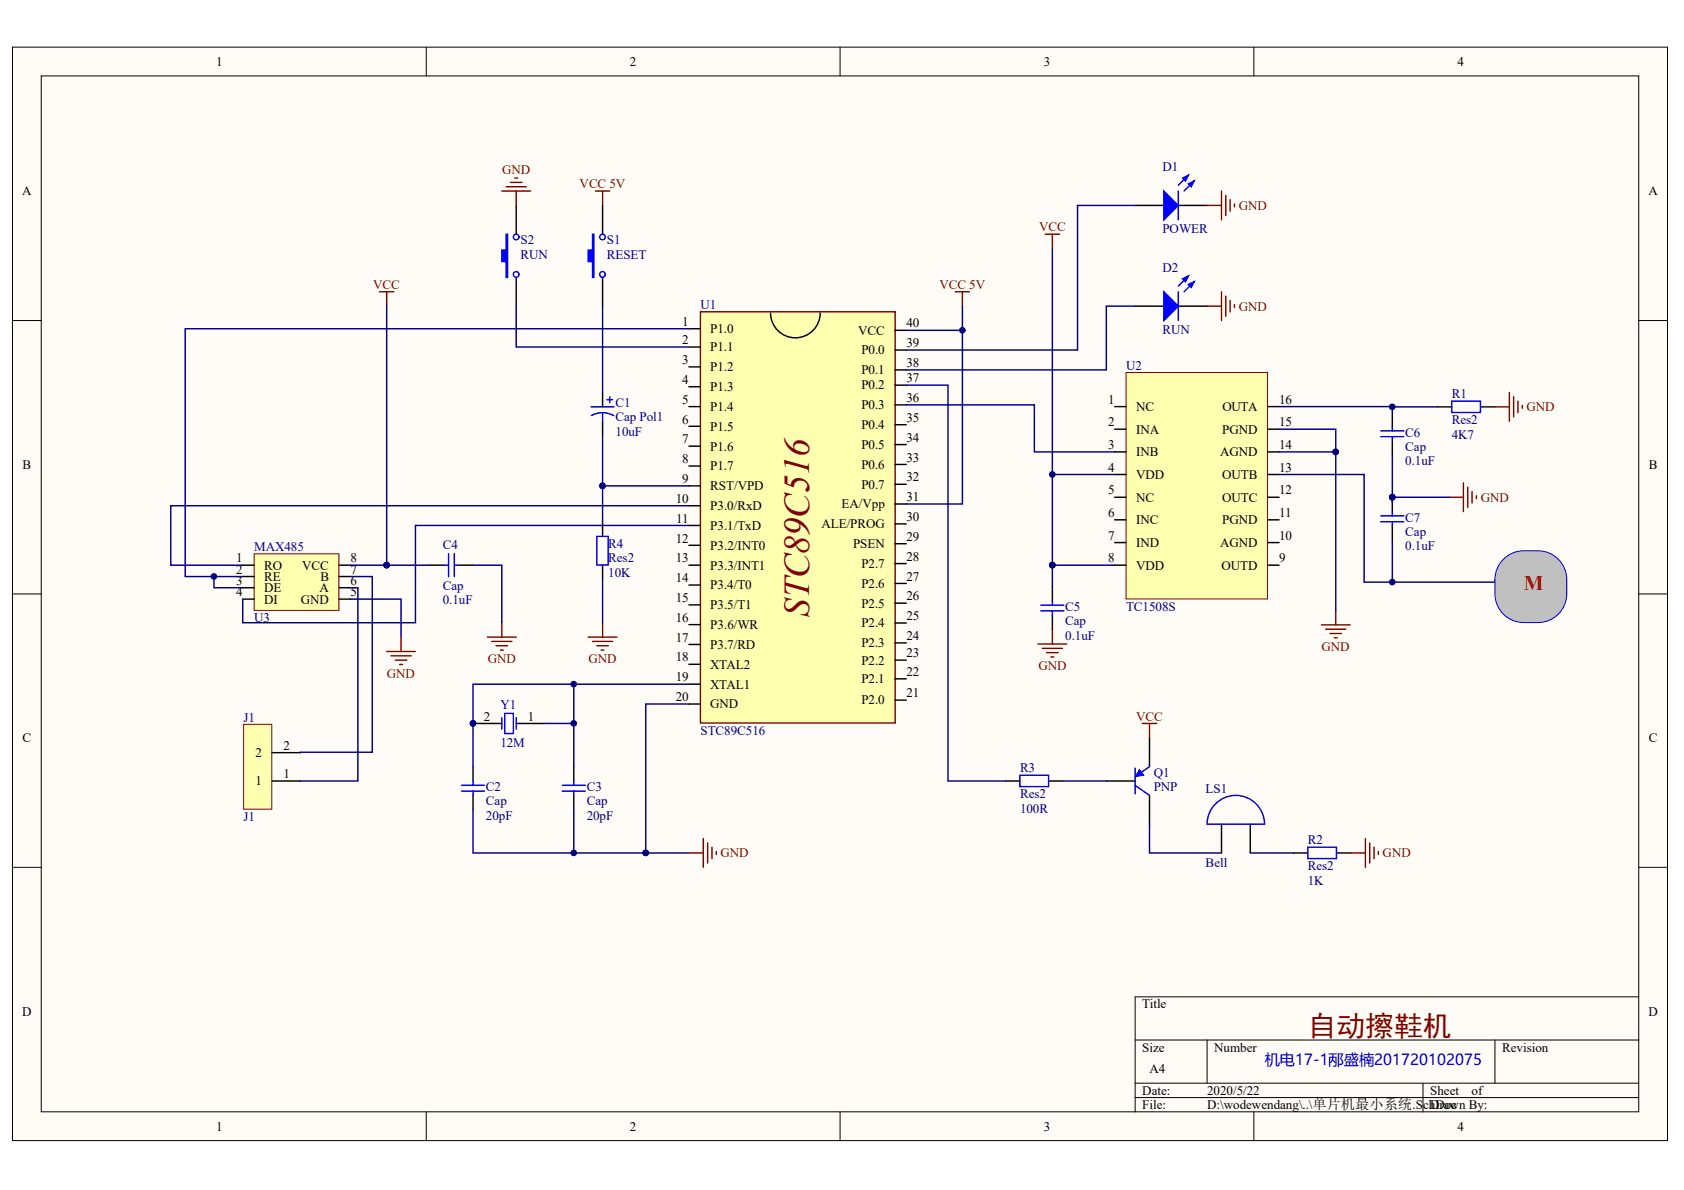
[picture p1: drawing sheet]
<svg xmlns="http://www.w3.org/2000/svg" width="297mm" height="210mm" viewBox="0 0 297 210" stroke-linecap="round" stroke-linejoin="round" font-family="sans-serif">
<defs><g id="words">
<text font-size="6.4" fill="#800000" x="142.7" y="108.8" transform="rotate(-90 142.7 108.8)">STC89C516</text>
<text font-size="5.1" fill="#800000" x="230.7" y="182.7">自动擦鞋机</text>
<text font-size="3.7" fill="#f00" x="268.8" y="104">M</text>
<text font-size="2.7" fill="#00f" x="223.1" y="187.8">机电17-1邴盛楠201720102075</text>
<g font-size="2.3">
<text x="38.1" y="11.6">1</text>
<text x="111.1" y="11.6">2</text>
<text x="184.1" y="11.6">3</text>
<text x="257.1" y="11.6">4</text>
<text x="3.9" y="34.5">A</text>
<text x="290.8" y="34.5">A</text>
<text x="120.3" y="57.5">1</text>
<text x="125.3" y="58.7">P1.0</text>
<text x="151.4" y="59">VCC</text>
<text x="159.9" y="57.8">40</text>
<text x="120.3" y="60.7">2</text>
<text x="120.3" y="64.2">3</text>
<text x="125.3" y="62">P1.1</text>
<text x="125.3" y="65.5">P1.2</text>
<text x="151.9" y="62.5">P0.0</text>
<text x="159.9" y="64.8">38</text>
<text x="159.9" y="61.3">39</text>
<text x="120.3" y="67.7">4</text>
<text x="120.3" y="71.2">5</text>
<text x="125.3" y="69">P1.3</text>
<text x="151.9" y="68.7">P0.2</text>
<text x="151.9" y="66">P0.1</text>
<text x="159.9" y="70.9">36</text>
<text x="159.9" y="67.4">37</text>
<text x="195.4" y="71.2">1</text>
<text x="225.6" y="71.2">16</text>
<text x="120.3" y="74.7">6</text>
<text x="125.3" y="72.5">P1.4</text>
<text x="125.3" y="76">P1.5</text>
<text x="151.9" y="75.7">P0.4</text>
<text x="151.9" y="72.2">P0.3</text>
<text x="159.9" y="77.9">34</text>
<text x="159.9" y="74.4">35</text>
<text x="195.4" y="75.2">2</text>
<text x="200.4" y="72.5">NC</text>
<text x="200.4" y="76.5">INA</text>
<text x="215.6" y="76.5">PGND</text>
<text x="215.6" y="72.5">OUTA</text>
<text x="225.6" y="75.2">15</text>
<text x="4" y="82.7">B</text>
<text x="120.3" y="78.2">7</text>
<text x="120.3" y="81.7">8</text>
<text x="125.3" y="79.5">P1.6</text>
<text x="125.3" y="83">P1.7</text>
<text x="151.9" y="82.7">P0.6</text>
<text x="151.9" y="79.2">P0.5</text>
<text x="159.9" y="81.4">33</text>
<text x="195.4" y="79.2">3</text>
<text x="195.4" y="83.2">4</text>
<text x="200.4" y="80.5">INB</text>
<text x="215.2" y="80.5">AGND</text>
<text x="225.6" y="83.2">13</text>
<text x="225.6" y="79.2">14</text>
<text x="290.8" y="82.7">B</text>
<text x="119.2" y="88.7">10</text>
<text x="120.3" y="85.2">9</text>
<text x="125.3" y="86.5">RST/VPD</text>
<text x="125.3" y="90">P3.0/RxD</text>
<text x="148.4" y="89.7">EA/Vpp</text>
<text x="151.9" y="86.2">P0.7</text>
<text x="159.9" y="88.4">31</text>
<text x="159.9" y="84.9">32</text>
<text x="195.4" y="87.2">5</text>
<text x="200.4" y="84.5">VDD</text>
<text x="200.4" y="88.5">NC</text>
<text x="215.6" y="88.5">OUTC</text>
<text x="215.6" y="84.5">OUTB</text>
<text x="225.6" y="87.2">12</text>
<text x="119.2" y="95.7">12</text>
<text x="119.3" y="92.2">11</text>
<text x="125.3" y="93.5">P3.1/TxD</text>
<text x="144.9" y="93.2">ALE/PROG</text>
<text x="159.9" y="95.4">29</text>
<text x="159.9" y="91.9">30</text>
<text x="195.4" y="91.2">6</text>
<text x="195.4" y="95.2">7</text>
<text x="200.4" y="92.5">INC</text>
<text x="215.6" y="92.5">PGND</text>
<text x="225.6" y="95.2">10</text>
<text x="225.6" y="91.2">11</text>
<text x="41.6" y="99.2">1</text>
<text x="41.6" y="101.2">2</text>
<text x="46.6" y="100.5">RO</text>
<text x="53.3" y="100.5">VCC</text>
<text x="61.8" y="101.2">7</text>
<text x="61.8" y="99.2">8</text>
<text x="119.2" y="99.2">13</text>
<text x="125.3" y="97">P3.2/INT0</text>
<text x="125.3" y="100.5">P3.3/INT1</text>
<text x="150.5" y="96.7">PSEN</text>
<text x="151.9" y="100.2">P2.7</text>
<text x="159.9" y="98.9">28</text>
<text x="195.4" y="99.2">8</text>
<text x="200.4" y="96.5">IND</text>
<text x="200.4" y="100.5">VDD</text>
<text x="215.2" y="96.5">AGND</text>
<text x="215.5" y="100.5">OUTD</text>
<text x="225.6" y="99.2">9</text>
<text x="41.6" y="103.2">3</text>
<text x="41.6" y="105.2">4</text>
<text x="46.6" y="102.5">RE</text>
<text x="46.6" y="104.5">DE</text>
<text x="46.6" y="106.5">DI</text>
<text x="53.1" y="106.5">GND</text>
<text x="56.4" y="104.5">A</text>
<text x="56.5" y="102.5">B</text>
<text x="61.8" y="105.2">5</text>
<text x="61.8" y="103.2">6</text>
<text x="119.2" y="102.7">14</text>
<text x="119.2" y="106.2">15</text>
<text x="125.3" y="104">P3.4/T0</text>
<text x="125.3" y="107.5">P3.5/T1</text>
<text x="151.9" y="107.2">P2.5</text>
<text x="151.9" y="103.7">P2.6</text>
<text x="159.9" y="105.9">26</text>
<text x="159.9" y="102.4">27</text>
<text x="119.2" y="109.7">16</text>
<text x="119.2" y="113.2">17</text>
<text x="125.3" y="111">P3.6/WR</text>
<text x="151.9" y="110.7">P2.4</text>
<text x="159.9" y="112.9">24</text>
<text x="159.9" y="109.4">25</text>
<text x="119.2" y="116.7">18</text>
<text x="125.3" y="114.5">P3.7/RD</text>
<text x="125.3" y="117.9">XTAL2</text>
<text x="151.9" y="117.2">P2.2</text>
<text x="151.9" y="114.2">P2.3</text>
<text x="159.9" y="119.3">22</text>
<text x="159.9" y="115.9">23</text>
<text x="119.2" y="120.2">19</text>
<text x="119.2" y="123.7">20</text>
<text x="125.3" y="121.4">XTAL1</text>
<text x="125.3" y="125">GND</text>
<text x="151.9" y="120.5">P2.1</text>
<text x="151.9" y="124.3">P2.0</text>
<text x="159.9" y="123">21</text>
<text x="4" y="130.9">C</text>
<text x="85.3" y="127.1">2</text>
<text x="93.1" y="127.1">1</text>
<text x="290.8" y="130.9">C</text>
<text x="45.1" y="133.5">2</text>
<text x="50" y="137.3">1</text>
<text x="50" y="132.3">2</text>
<text x="45.1" y="138.5">1</text>
<text x="3.9" y="179.1">D</text>
<text x="201.5" y="177.9">Title</text>
<text x="290.8" y="179.1">D</text>
<text x="201.5" y="185.5">Size</text>
<text x="214.2" y="185.5">Number</text>
<text x="265" y="185.5">Revision</text>
<text x="202.8" y="189.3">A4</text>
<text x="201.5" y="193.1">Date:</text>
<text x="201.5" y="195.6">File:</text>
<text x="212.9" y="193.1">2020/5/22</text>
<text x="212.9" y="195.6">D:\wodewendang\..\单片机最小系统.SchDoc</text>
<text x="252.3" y="193.1">Sheet</text>
<text x="252.3" y="195.6">Drawn By:</text>
<text x="259.6" y="193.1">of</text>
<text x="38.1" y="199.4">1</text>
<text x="111.1" y="199.4">2</text>
<text x="184.1" y="199.4">3</text>
<text x="257.1" y="199.4">4</text>
</g>
<g font-size="2.3" fill="#800000">
<text x="88.6" y="30.7">GND</text>
<text x="102.2" y="33.2">VCC 5V</text>
<text x="183.3" y="40.8">VCC</text>
<text x="218.5" y="37">GND</text>
<text x="65.8" y="51">VCC</text>
<text x="165.7" y="51">VCC 5V</text>
<text x="218.5" y="54.8">GND</text>
<text x="269.3" y="72.5">GND</text>
<text x="261.2" y="88.5">GND</text>
<text x="68.3" y="119.5">GND</text>
<text x="86" y="117">GND</text>
<text x="103.8" y="117">GND</text>
<text x="183.2" y="118.2">GND</text>
<text x="233.1" y="114.8">GND</text>
<text x="200.4" y="127.1">VCC</text>
<text x="127.1" y="151.2">GND</text>
<text x="243.9" y="151.2">GND</text>
</g>
<g font-size="2.3" fill="#000080">
<text x="205" y="30.1">D1</text>
<text x="205" y="41.1">POWER</text>
<text x="91.8" y="43.1">S2</text>
<text x="91.8" y="45.6">RUN</text>
<text x="107" y="43.1">S1</text>
<text x="107" y="45.6">RESET</text>
<text x="205" y="47.9">D2</text>
<text x="123.6" y="54.5">U1</text>
<text x="205" y="58.8">RUN</text>
<text x="198.6" y="65.2">U2</text>
<text x="108.6" y="71.8">C1</text>
<text x="256.1" y="70.3">R1</text>
<text x="108.6" y="76.9">10uF</text>
<text x="108.6" y="74.3">Cap Pol1</text>
<text x="247.9" y="77">C6</text>
<text x="256.1" y="77.4">4K7</text>
<text x="256.1" y="74.8">Res2</text>
<text x="247.9" y="82.1">0.1uF</text>
<text x="247.9" y="79.6">Cap</text>
<text x="247.9" y="92">C7</text>
<text x="247.9" y="94.6">Cap</text>
<text x="44.8" y="97.2">MAX485</text>
<text x="78.1" y="96.9">C4</text>
<text x="107.3" y="101.7">10K</text>
<text x="107.3" y="96.7">R4</text>
<text x="107.3" y="99.2">Res2</text>
<text x="247.9" y="97.1">0.1uF</text>
<text x="78.1" y="106.6">0.1uF</text>
<text x="78.1" y="104">Cap</text>
<text x="187.9" y="107.8">C5</text>
<text x="198.6" y="107.7">TC1508S</text>
<text x="44.8" y="109.7">U3</text>
<text x="187.9" y="112.9">0.1uF</text>
<text x="187.9" y="110.3">Cap</text>
<text x="88.3" y="125.1">Y1</text>
<text x="43" y="127.3">J1</text>
<text x="88.3" y="131.7">12M</text>
<text x="123.6" y="129.6">STC89C516</text>
<text x="179.9" y="136.3">R3</text>
<text x="203.5" y="137">Q1</text>
<text x="85.7" y="139.5">C2</text>
<text x="85.7" y="142.1">Cap</text>
<text x="103.5" y="139.5">C3</text>
<text x="103.5" y="142.1">Cap</text>
<text x="179.9" y="143.3">100R</text>
<text x="179.9" y="140.8">Res2</text>
<text x="203.5" y="139.5">PNP</text>
<text x="212.7" y="139.8">LS1</text>
<text x="43" y="144.8">J1</text>
<text x="85.7" y="144.6">20pF</text>
<text x="103.5" y="144.6">20pF</text>
<text x="230.7" y="148.9">R2</text>
<text x="212.7" y="153">Bell</text>
<text x="230.7" y="153.5">Res2</text>
<text x="230.7" y="156">1K</text>
</g>
</g></defs>
<g fill="#fffcf8" stroke="#000" stroke-width=".18">
<path d="M2.2 8.3h291.9v192.9h-291.9z"/>
<path d="M7.3 13.4h281.8v182.7h-281.8z"/>
</g>
<g fill="none" stroke="#000" stroke-width=".18">
<path d="M75.2 8.3v5.1M148.2 8.3v5.1M221.2 8.3v5.1M2.2 56.5h5.1M289.1 56.5h5.1M2.2 104.8h5.1M289.1 104.8h5.1M2.2 153h5.1M289.1 153h5.1M289.1 175.8h-88.9v20.3M75.2 196.1v5.1M148.2 196.1v5.1"/>
<path d="M200.2 183.4h88.9M200.2 191.1h88.9M200.2 193.6h88.9M212.9 183.4v7.7M221.2 196.1v5.1M251 191.1v5M263.7 183.4v7.7"/>
</g>
<g fill="none" stroke="#800000" stroke-width=".25">
<path d="M105 33.7h2.6M106.3 33.7v2.5M168.5 51.5h2.5M169.8 51.5v2.5M103.7 112.4h5.1M104.5 113.1h3.6M105.3 113.9h2M106 114.7h.5M106.3 109.8v2.6M121.5 150.5h2.6M124.1 147.9v5.1M124.8 148.7v3.5"/>
<path d="M125.6 149.4v2.1M126.3 150.2v.5"/>
</g>
<path d="M106.3 69.2v2.6M106.3 74.3v2.5M106.3 92.1v2.5M106.3 99.7v2.5M83.4 127.6h5.1M83.4 135.2v2.6M91.1 127.6h5M101.2 135.2v2.6M83.4 140.3v2.5M101.2 140.3v2.5" fill="none" stroke="#000" stroke-width=".25"/>
<g fill="none" stroke="#00f" stroke-width=".25">
<path d="M104.3 71.8h4M106.3 72.8l.8 .1 1.2 .4M106.3 72.8l-1.2 .2-.8 .3M106.3 72.8v1.5M107 70.5h1.1M107.6 70v1M105.3 94.6h2v5.1h-2zM81.4 138.5h4.1M81.4 139.5h4.1M83.4 137.8v.7M83.4 139.5v.8M88.5 126.6v2"/>
<path d="M89 125.8h1.5v3.6h-1.5zM91.1 126.6v2M99.2 138.5h4M99.2 139.5h4M101.2 137.8v.7M101.2 139.5v.8"/>
</g>
<path d="M106.3 54v15.2M121.5 120.7h-38.1v14.5M121.5 124.2h-7.6v26.3h7.6" fill="none" stroke="#000080" stroke-width=".25"/>
<g fill="#000080" stroke="#000080" stroke-width=".18">
<circle cx="83.4" cy="127.6" r=".5"/>
<circle cx="113.9" cy="150.4" r=".5"/>
</g>
<path d="M123.6 55h34.3v72.5h-34.3z" fill="#ffffb0" stroke="#800000" stroke-width=".25"/>
<g fill="none" stroke="#000" stroke-width=".25">
<path d="M121.5 58h2M144.7 55.2a4.4 4.4 0 0 1-4.4 4.4 4.4 4.4 0 0 1-4.4-4.4M157.9 58.3h2M121.5 61.2h2M121.5 64.7h2M121.5 68.2h2M121.5 71.7h2M121.5 75.2h2M121.5 78.7h2M157.9 78.4h2M157.9 74.9h2M157.9 71.4h2"/>
<path d="M157.9 67.9h2M157.9 65.2h2M157.9 61.7h2M121.5 82.2h2M121.5 85.7h2M121.5 89.2h2M121.5 92.7h2M121.5 96.2h2M121.5 99.7h2M157.9 99.4h2M157.9 95.9h2M157.9 92.4h2"/>
<path d="M157.9 88.9h2M157.9 85.4h2M157.9 81.9h2M121.5 103.2h2M121.5 106.7h2M121.5 110.2h2M121.5 113.7h2M121.5 117.2h2M157.9 119.7h2M157.9 116.4h2M157.9 113.4h2M157.9 109.9h2"/>
<path d="M157.9 106.4h2M157.9 102.9h2M121.5 120.7h2M121.5 124.2h2M157.9 123.5h2"/>
</g>
<path d="M159.9 58.3h9.9M106.3 76.8v8.9h15.2M106.3 85.7v6.4M96.1 127.6h5.1M101.2 120.7v14.5M83.4 142.8v7.7h30.5M101.2 142.8v7.7" fill="none" stroke="#000080" stroke-width=".25"/>
<g fill="#000080" stroke="#000080" stroke-width=".18">
<circle cx="106.3" cy="85.7" r=".5"/>
<circle cx="169.7" cy="58.3" r=".5"/>
<circle cx="113.9" cy="150.4" r=".5"/>
<circle cx="101.2" cy="150.4" r=".5"/>
<circle cx="101.2" cy="120.7" r=".5"/>
<circle cx="101.2" cy="127.6" r=".5"/>
</g>
<path d="M198.6 65.7h25v40h-25z" fill="#ffffb0" stroke="#800000" stroke-width=".18"/>
<g fill="none" stroke="#000" stroke-width=".25">
<path d="M196.6 71.7h2M196.6 75.7h2M196.6 79.7h2M223.6 71.7h2M223.6 75.7h2M223.6 79.7h2M245.6 72.7v2.5M245.6 77.8v2.5M253.5 71.8h2.6M261.2 71.8h2.5M196.6 83.7h2M196.6 87.7h2"/>
<path d="M196.6 91.7h2M196.6 95.7h2M196.6 99.7h2M223.6 83.7h2M223.6 87.7h2M223.6 91.7h2M223.6 95.7h2M223.6 99.7h2M245.6 87.7v2.5M245.6 92.8v2.5M185.6 103.4v2.6M185.6 108.5v2.6"/>
</g>
<g fill="none" stroke="#00f" stroke-width=".25">
<path d="M243.6 76h4M243.6 77h4M245.6 75.2v.8M245.6 77v.8M256.1 70.8h5v2h-5zM243.6 91h4M243.6 92h4M245.6 90.2v.8M245.6 92v.8M183.6 106.7h4.1M183.6 107.8h4.1M185.6 106v.7"/>
<path d="M185.6 107.8v.7"/>
</g>
<g fill="none" stroke="#800000" stroke-width=".25">
<path d="M255.6 87.7h2.5M258.1 85.2v5M258.9 85.9v3.6M259.7 86.7v2M260.4 87.5v.5M183.1 113.6h5.1M183.8 114.4h3.6M184.6 115.1h2M185.4 115.9h.5M185.6 111.1v2.5M233.1 110.2h5.1M233.8 111h3.6"/>
<path d="M234.6 111.7h2M235.4 112.5h.5M235.6 107.7v2.5"/>
</g>
<g fill="#000080" stroke="#000080" stroke-width=".18">
<circle cx="245.6" cy="87.7" r=".5"/>
<circle cx="245.6" cy="102.7" r=".5"/>
<circle cx="235.6" cy="79.7" r=".5"/>
<circle cx="185.6" cy="99.7" r=".5"/>
<circle cx="185.6" cy="83.7" r=".5"/>
</g>
<path d="M169.8 54v34.9h-9.9M159.9 71.4h22.6v8.3h14.1M225.6 79.7h10v28M225.6 75.7h10v4M225.6 71.7h20M185.6 99.7h11M196.6 83.7h-11v19.7M225.6 83.7h15v19h23.1v-.5M245.6 95.3v7.4M245.6 87.7h10" fill="none" stroke="#000080" stroke-width=".25"/>
<path d="M44.8 97.7h15v10h-15z" fill="#ffffb0" stroke="#800000" stroke-width=".18"/>
<path d="M42.8 99.7h2M59.8 99.7h2M42.8 101.7h2M42.8 103.7h2M42.8 105.7h2M59.8 101.7h2M59.8 103.7h2M59.8 105.7h2" fill="none" stroke="#000" stroke-width=".25"/>
<path d="M121.5 58h-88.8v43.7h10.1M121.5 89.2h-91.4v10.5h12.7M121.5 92.7h-48.2v17.1h-30.5v-4.1M37.7 101.7v2h5.1M61.8 105.7h8.9v6.7" fill="none" stroke="#000080" stroke-width=".25"/>
<circle cx="37.7" cy="101.7" r=".5" fill="#000080" stroke="#000080" stroke-width=".18"/>
<path d="M66.9 51.5h2.6M68.2 51.5v2.5M68.2 114.9h5.1M69 115.7h3.5M69.7 116.4h2.1M70.5 117.2h.5M70.7 112.4v2.5" fill="none" stroke="#800000" stroke-width=".25"/>
<path d="M43 127.8h4.9v14.9h-4.9z" fill="#ffffb0" stroke="#800000" stroke-width=".18"/>
<path d="M200.2 36.2h5.1M207.8 36.2h5.1M200.2 54h5.1M207.8 54h5.1M48 137.8h5M48 132.8h5" fill="none" stroke="#000" stroke-width=".25"/>
<path d="M200.2 36.2h-10.1v25.5h-30.2M68.2 54v45.7M185.6 43.9v39.8M200.2 54h-5.1v11.2h-35.2M245.6 71.7v1M245.6 71.8h7.9M61.8 99.7h14M83.4 99.7h5.1v10.1M245.6 80.3v8.3M61.8 103.7h1.3v34.1h-10.1M61.8 101.7h3.9v31l-12.7 .1M106.3 102.2v7.6" fill="none" stroke="#000080" stroke-width=".25"/>
<g fill="none" stroke="#800000" stroke-width=".25">
<path d="M212.9 36.2h2.6M215.5 33.7v5.1M216.2 34.5v3.5M217 35.2v2.1M217.7 36v.5M184.4 41.3h2.5M185.6 41.3v2.6M212.9 54h2.6M215.5 51.5v5M216.2 52.2v3.6M217 53v2M217.7 53.7v.6"/>
<path d="M86 112.4h5.1M86.7 113.1h3.6M87.5 113.9h2M88.3 114.7h.5M88.5 109.8v2.6"/>
</g>
<g fill="#000080" stroke="#000080" stroke-width=".18">
<circle cx="68.2" cy="99.7" r=".5"/>
<circle cx="245.6" cy="71.8" r=".5"/>
</g>
<g fill="#00f" stroke="#00f" stroke-width=".25">
<path d="M205.3 33.7l2.5 2.5-2.5 2.6z"/>
<path d="M209.6 32.4l1-.5-.5 1z"/>
<path d="M208.6 31.4l1-.5-.5 1z"/>
<path d="M205.3 51.5l2.5 2.5-2.5 2.5z"/>
<path d="M209.6 50.2l1-.5-.5 1z"/>
<path d="M208.6 49.2l1-.5-.5 1z"/>
</g>
<path d="M207.8 33.7v5.1M209.6 30.9l-1.8 1.8M210.6 31.9l-1.7 1.8M207.8 51.5v5M209.6 48.7l-1.8 1.7M210.6 49.7l-1.7 1.8" fill="none" stroke="#00f" stroke-width=".25"/>
<path d="M264.9 99a5.1 5.1 0 0 1 3.9-1.8 7.9 7.9 0 0 1 5 .6 5.1 5.1 0 0 1 2.6 4.4 7.9 7.9 0 0 1-.7 5.1 5.1 5.1 0 0 1-4.4 2.5 7.9 7.9 0 0 1-5.1-.7 5.1 5.1 0 0 1-2.5-4.4 7.9 7.9 0 0 1 .7-5z" fill="#c0c0c0" stroke="#00f" stroke-width=".18"/>
<g fill="none" stroke="#000" stroke-width=".25">
<path d="M91.1 36.2v5.1M106.3 36.2v5.1M91.1 48.9v5.1M106.3 48.9v5.1M75.8 99.7h2.6M80.9 99.7h2.5M177.4 137.8h2.5M185 137.8h2.5M195.1 137.8h5.1M202.8 130.1v5.1M202.8 140.3v5.1M215.5 145.4v5.1"/>
<path d="M220.5 145.4v5.1M228.1 150.5h2.6M235.8 150.5h2.5"/>
</g>
<g fill="none" stroke="#00f" stroke-width=".25">
<path d="M78.4 99.7h.7M79.1 97.7v4M80.1 97.7v4M80.1 99.7h.8M179.9 136.7h5.1v2.1h-5.1zM200.2 135.5v4.5M200.2 138.5l2.6 1.8M202.8 135.2l-1.8 1.3M223 145.4a5.1 5.1 0 0 0-5-5.1 5.1 5.1 0 0 0-5.1 5.1h10.2M230.7 149.4h5v2h-5z"/>
<circle cx="91" cy="48.4" r=".5"/>
<circle cx="91" cy="41.8" r=".5"/>
<circle cx="106.3" cy="48.4" r=".5"/>
<circle cx="106.3" cy="41.8" r=".5"/>
</g>
<g fill="#00f" stroke="#00f" stroke-width=".25">
<path d="M104.5 41.3h.3v7.6h-.3v-2.8h-.8v-2h.8z" fill-rule="evenodd"/>
<path d="M89.3 41.3h.2v7.6h-.2v-2.8h-.8v-2h.8z" fill-rule="evenodd"/>
</g>
<path d="M91.1 54v7.2h30.4M159.9 67.9h7.3v69.9h10.2M187.5 137.8h7.6M202.8 145.4v5.1h12.7M220.5 150.5h7.6" fill="none" stroke="#000080" stroke-width=".25"/>
<g fill="none" stroke="#800000" stroke-width=".25">
<path d="M88.5 33.7h5.1M89.3 32.9h3.5M90 32.2h2.1M90.8 31.4h.5M91.1 33.7v2.5M263.7 71.8h2.5M266.2 69.2v5.1M267 70v3.5M267.8 70.8v2M268.5 71.5v.5M201.5 127.6h2.5M202.8 127.6v2.5"/>
<path d="M238.3 150.5h2.5M240.8 147.9v5.1M241.6 148.7v3.5M242.4 149.4v2.1M243.1 150.2v.5"/>
</g>
<path d="M201 135.7l.7 1-1.5 .3z" fill="#00f" stroke="#00f" stroke-width=".18"/>
<use href="#words"/>
</svg>
